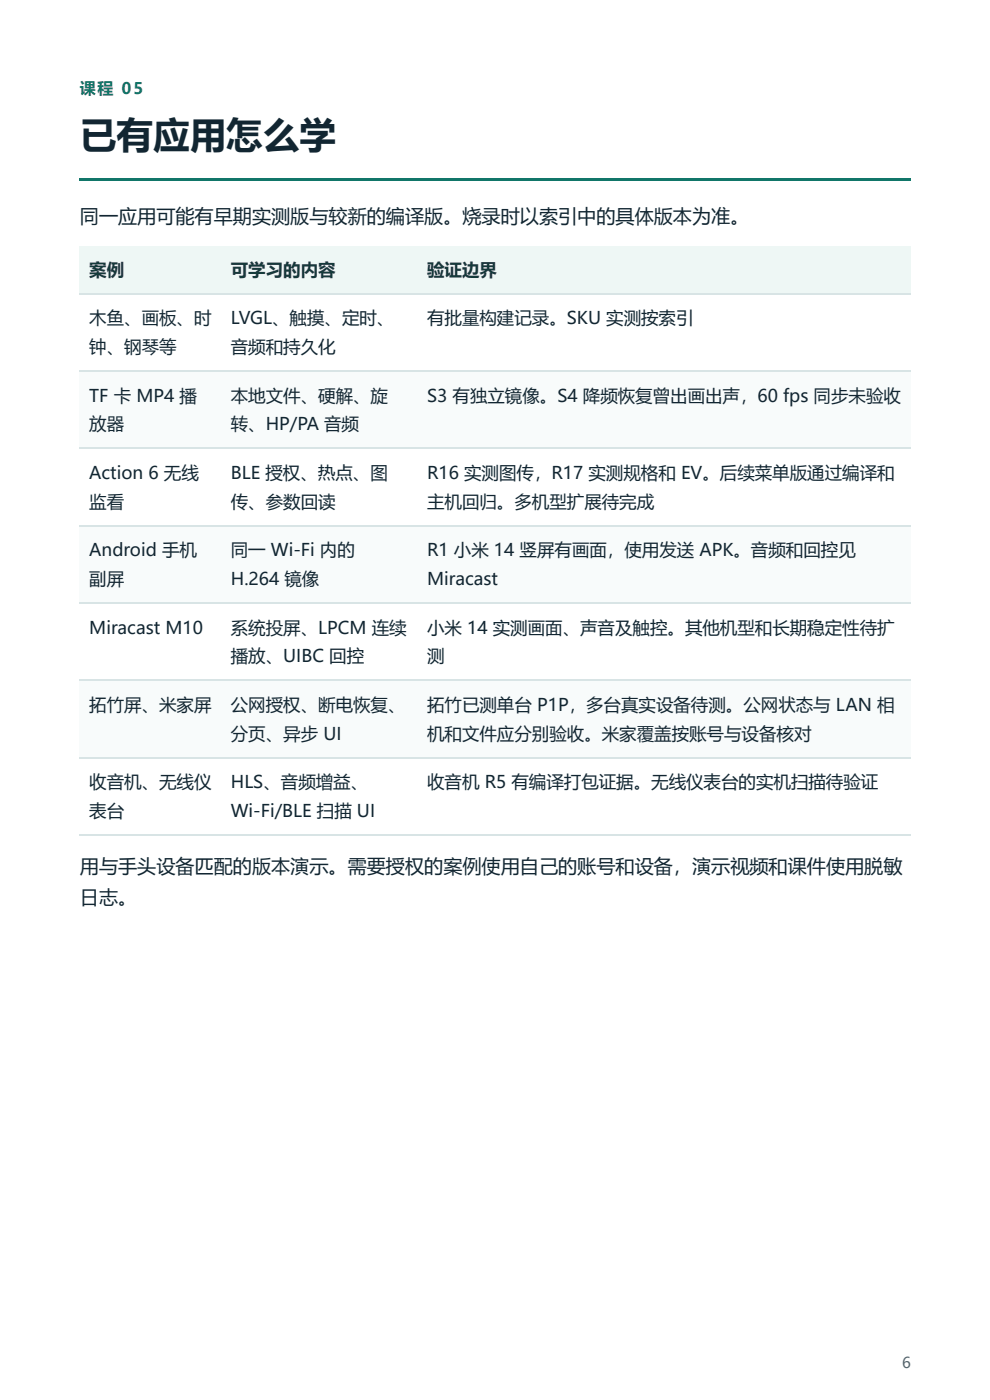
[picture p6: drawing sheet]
<svg xmlns="http://www.w3.org/2000/svg" width="210mm" height="297mm" viewBox="0 0 210 297" stroke-linecap="round" stroke-linejoin="round" font-family="sans-serif">
<defs><g id="words">
<text font-size="7.8" fill="#122632" x="16.9" y="31.5">已有应用怎么学</text>
<g font-size="4.1" fill="#122632">
<text x="16.9" y="47.4">同一应用可能有早期实测版与较新的编译版。烧录时以索引中的具体版本为准。</text>
<text x="16.9" y="185.2">用与手头设备匹配的版本演示。需要授权的案例使用自己的账号和设备，演示视频和课件使用脱敏</text>
<text x="16.9" y="191.8">日志。</text>
</g>
<g font-size="3.7" fill="#153b3b">
<text x="18.9" y="58.5">案例</text>
<text x="48.9" y="58.5">可学习的内容</text>
<text x="90.5" y="58.5">验证边界</text>
</g>
<g font-size="3.7" fill="#122632">
<text x="18.9" y="68.8">木鱼、画板、时</text>
<text x="48.9" y="68.8">LVGL、触摸、定时、</text>
<text x="90.5" y="68.8">有批量构建记录。SKU 实测按索引</text>
<text x="18.9" y="74.9">钟、钢琴等</text>
<text x="48.9" y="74.9">音频和持久化</text>
<text x="18.9" y="85.2">TF 卡 MP4 播</text>
<text x="48.9" y="85.2">本地文件、硬解、旋</text>
<text x="90.5" y="85.2">S3 有独立镜像。S4 降频恢复曾出画出声，60 fps 同步未验收</text>
<text x="18.9" y="91.3">放器</text>
<text x="48.9" y="91.3">转、HP/PA 音频</text>
<text x="18.9" y="101.6">Action 6 无线</text>
<text x="48.9" y="101.6">BLE 授权、热点、图</text>
<text x="90.5" y="101.6">R16 实测图传，R17 实测规格和 EV。后续菜单版通过编译和</text>
<text x="18.9" y="107.7">监看</text>
<text x="48.9" y="107.7">传、参数回读</text>
<text x="90.5" y="107.7">主机回归。多机型扩展待完成</text>
<text x="18.9" y="118">Android 手机</text>
<text x="48.9" y="118">同一 Wi‑Fi 内的</text>
<text x="90.5" y="118">R1 小米 14 竖屏有画面，使用发送 APK。音频和回控见</text>
<text x="18.9" y="124.1">副屏</text>
<text x="48.9" y="124.1">H.264 镜像</text>
<text x="90.5" y="124.1">Miracast</text>
<text x="18.9" y="134.4">Miracast M10</text>
<text x="48.9" y="134.4">系统投屏、LPCM 连续</text>
<text x="90.5" y="134.4">小米 14 实测画面、声音及触控。其他机型和长期稳定性待扩</text>
<text x="48.9" y="140.5">播放、UIBC 回控</text>
<text x="90.5" y="140.5">测</text>
<text x="18.9" y="150.8">拓竹屏、米家屏</text>
<text x="48.9" y="150.8">公网授权、断电恢复、</text>
<text x="90.5" y="150.8">拓竹已测单台 P1P，多台真实设备待测。公网状态与 LAN 相</text>
<text x="48.9" y="156.9">分页、异步 UI</text>
<text x="90.5" y="156.9">机和文件应分别验收。米家覆盖按账号与设备核对</text>
<text x="18.9" y="167.2">收音机、无线仪</text>
<text x="48.9" y="167.2">HLS、音频增益、</text>
<text x="90.5" y="167.2">收音机 R5 有编译打包证据。无线仪表台的实机扫描待验证</text>
<text x="18.9" y="173.3">表台</text>
<text x="48.9" y="173.3">Wi‑Fi/BLE 扫描 UI</text>
</g>
<text font-size="3.4" fill="#117669" x="16.9" y="19.8">课程 05</text>
<text font-size="3.2" fill="#516970" x="191.3" y="290.2">6</text>
</g></defs>
<path d="M16.9 37.8h176.1v.6h-176.1z" fill="#117669"/>
<g fill="#eef7f5">
<path d="M16.9 52.1h29.9v10.3h-29.9z"/>
<path d="M46.8 52.1h41.8v10.3h-41.8z"/>
<path d="M88.6 52.1h104.4v10.3h-104.4z"/>
</g>
<g fill="#f8fbfb">
<path d="M16.9 78.8h29.9v16.5h-29.9z"/>
<path d="M46.8 78.8h41.8v16.5h-41.8z"/>
<path d="M88.6 78.8h104.4v16.5h-104.4z"/>
<path d="M16.9 111.7h29.9v16.4h-29.9z"/>
<path d="M46.8 111.7h41.8v16.4h-41.8z"/>
<path d="M88.6 111.7h104.4v16.4h-104.4z"/>
<path d="M16.9 144.5h29.9v16.4h-29.9z"/>
<path d="M46.8 144.5h41.8v16.4h-41.8z"/>
<path d="M88.6 144.5h104.4v16.4h-104.4z"/>
</g>
<path d="M16.9 62.3h176.1M16.9 78.7h176.1M16.9 95.1h176.1M16.9 111.5h176.1M16.9 127.9h176.1M16.9 144.3h176.1M16.9 160.7h176.1M16.9 177.1h176.1" fill="none" stroke="#d8e4e5" stroke-width=".26"/>
<use href="#words"/>
</svg>
